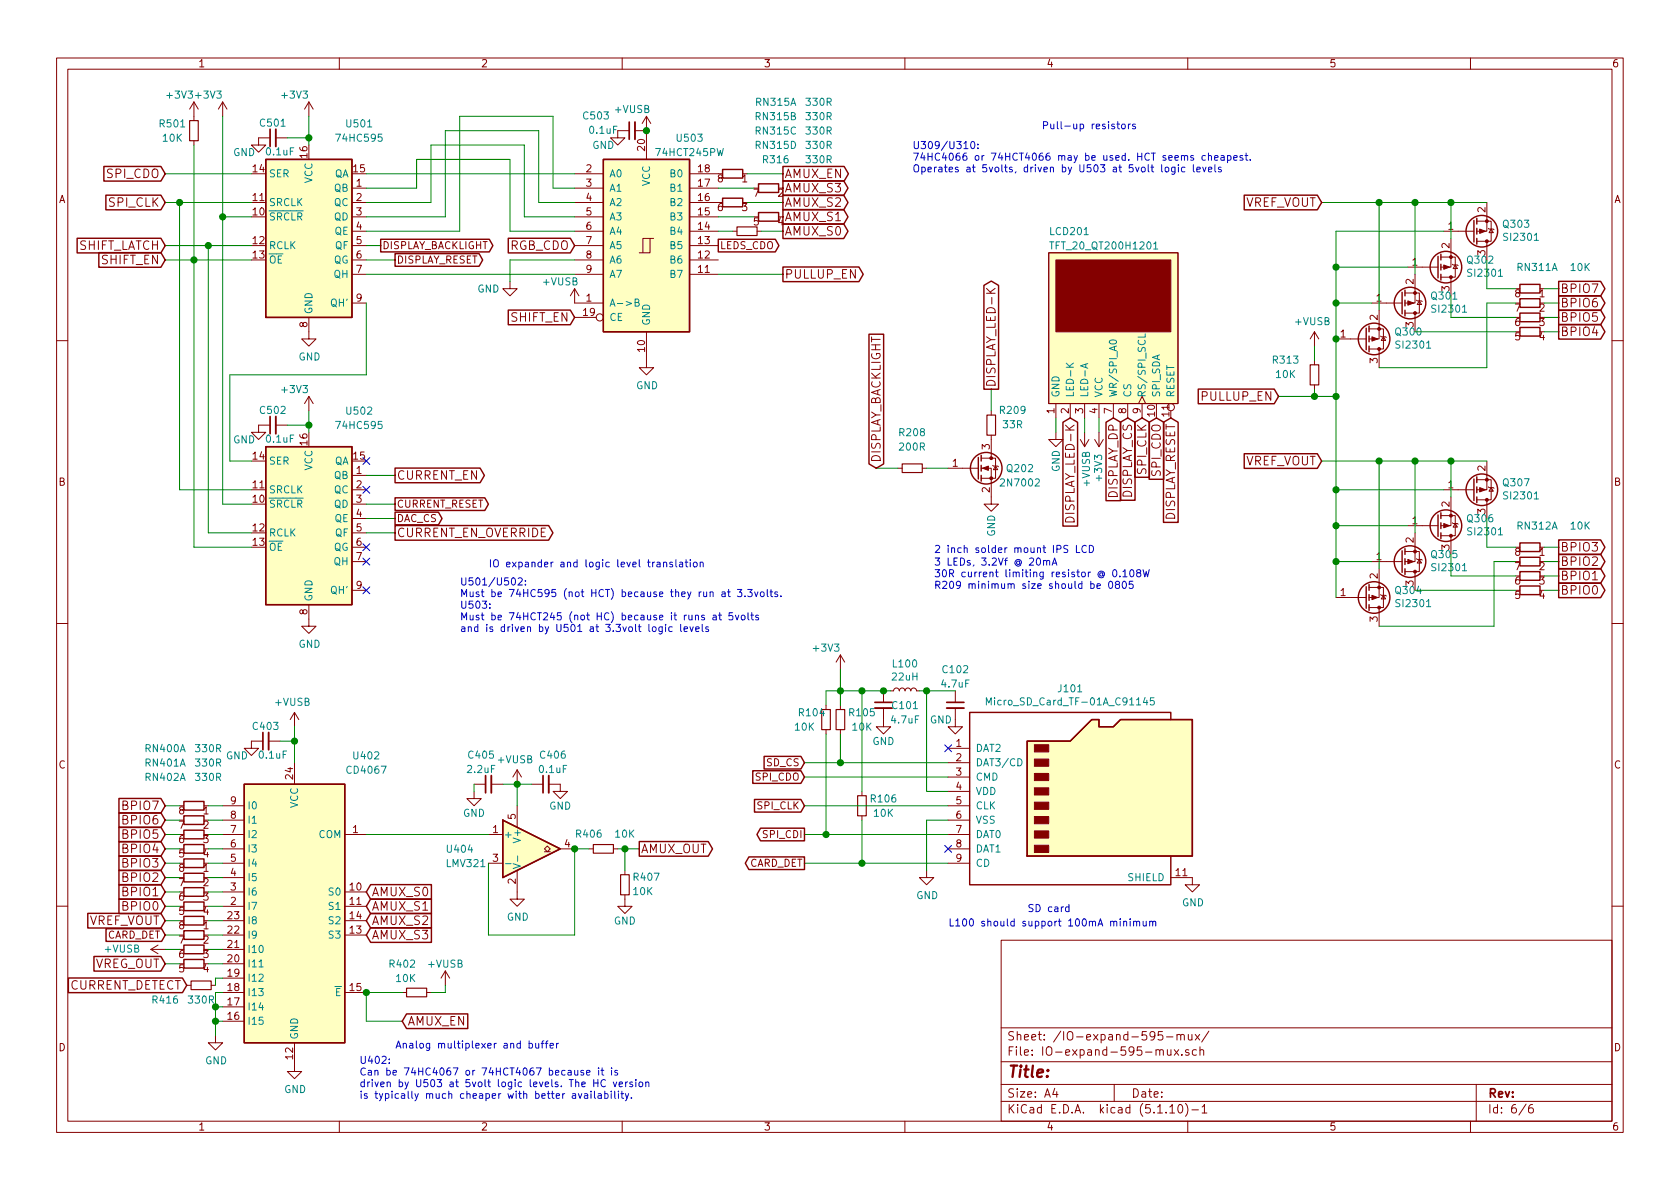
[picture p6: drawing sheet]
<svg xmlns="http://www.w3.org/2000/svg" width="297mm" height="210mm" viewBox="0 0 297 210" stroke-linecap="round" stroke-linejoin="round" font-family="sans-serif">
<defs><g id="words">
<text font-size="2.8" fill="#840000" x="178" y="190.5">Title:</text>
<g font-size="2.1" fill="#840000">
<text x="19" y="31.5">SPI_CDO</text>
<text x="138.7" y="34">AMUX_S3</text>
<text x="138.7" y="31.5">AMUX_EN</text>
<text x="19.3" y="36.6">SPI_CLK</text>
<text x="138.7" y="41.7">AMUX_S0</text>
<text x="138.7" y="39.1">AMUX_S1</text>
<text x="138.7" y="36.6">AMUX_S2</text>
<text x="220" y="36.6">VREF_VOUT</text>
<text x="13.8" y="44.2">SHIFT_LATCH</text>
<text x="18" y="46.7">SHIFT_EN</text>
<text x="90.1" y="44.2">RGB_CDO</text>
<text x="138.7" y="49.3">PULLUP_EN</text>
<text x="275.8" y="51.8">BPIO7</text>
<text x="90.4" y="56.9">SHIFT_EN</text>
<text x="275.8" y="54.4">BPIO6</text>
<text x="275.8" y="56.9">BPIO5</text>
<text x="275.8" y="59.4">BPIO4</text>
<text x="176" y="68.6" transform="rotate(-90 176 68.6)">DISPLAY_LED-K</text>
<text x="212.5" y="70.9">PULLUP_EN</text>
<text x="155.7" y="81.9" transform="rotate(-90 155.7 81.9)">DISPLAY_BACKLIGHT</text>
<text x="202.7" y="83.8" transform="rotate(-90 202.7 83.8)">SPI_CLK</text>
<text x="220" y="82.3">VREF_VOUT</text>
<text x="70.1" y="84.8">CURRENT_EN</text>
<text x="197.6" y="88.2" transform="rotate(-90 197.6 88.2)">DISPLAY_DP</text>
<text x="200.2" y="88.2" transform="rotate(-90 200.2 88.2)">DISPLAY_CS</text>
<text x="205.2" y="84.1" transform="rotate(-90 205.2 84.1)">SPI_CDO</text>
<text x="70.1" y="95">CURRENT_EN_OVERRIDE</text>
<text x="190" y="91.7" transform="rotate(-90 190 91.7)">DISPLAY_LED-K</text>
<text x="207.8" y="92.3" transform="rotate(-90 207.8 92.3)">DISPLAY_RESET</text>
<text x="275.8" y="100.1">BPIO2</text>
<text x="275.8" y="97.5">BPIO3</text>
<text x="275.8" y="105.2">BPIO0</text>
<text x="275.8" y="102.6">BPIO1</text>
<text x="21.9" y="143.3">BPIO7</text>
<text x="21.9" y="145.8">BPIO6</text>
<text x="21.9" y="148.3">BPIO5</text>
<text x="21.9" y="150.9">BPIO4</text>
<text x="21.9" y="153.4">BPIO3</text>
<text x="21.9" y="156">BPIO2</text>
<text x="113.3" y="150.9">AMUX_OUT</text>
<text x="21.9" y="161">BPIO0</text>
<text x="21.9" y="158.5">BPIO1</text>
<text x="65.7" y="161">AMUX_S1</text>
<text x="65.7" y="158.5">AMUX_S0</text>
<text x="15.6" y="163.6">VREF_VOUT</text>
<text x="65.7" y="166.1">AMUX_S3</text>
<text x="65.7" y="163.6">AMUX_S2</text>
<text x="16.6" y="171.2">VREG_OUT</text>
<text x="12.1" y="175">CURRENT_DETECT</text>
<text x="72" y="181.4">AMUX_EN</text>
<text x="178" y="184">Sheet: /IO-expand-595-mux/</text>
<text x="178" y="186.7">File: IO-expand-595-mux.sch</text>
<text x="178" y="196.9">KiCad E.D.A. kicad (5.1.10)-1</text>
<text x="178" y="194.1">Size: A4</text>
<text x="200" y="194.1">Date:</text>
<text x="263" y="194.1">Rev:</text>
<text x="263" y="196.9">Id: 6/6</text>
</g>
<g font-size="1.8" fill="#840000">
<text x="35" y="11.9">1</text>
<text x="85" y="11.9">2</text>
<text x="135" y="11.9">3</text>
<text x="185" y="11.9">4</text>
<text x="235" y="11.9">5</text>
<text x="285" y="11.9">6</text>
<text x="54.4" y="27.9" transform="rotate(-90 54.4 27.9)">16</text>
<text x="114" y="26.6" transform="rotate(-90 114 26.6)">20</text>
<text x="10.4" y="35.9">A</text>
<text x="44.8" y="35.6">11</text>
<text x="44.8" y="30.5">14</text>
<text x="62.5" y="30.5">15</text>
<text x="63" y="33">1</text>
<text x="63" y="35.6">2</text>
<text x="103.7" y="30.5">2</text>
<text x="103.7" y="33">3</text>
<text x="103.7" y="35.6">4</text>
<text x="123.5" y="35.6">16</text>
<text x="123.5" y="33">17</text>
<text x="123.5" y="30.5">18</text>
<text x="126.9" y="32.3">8</text>
<text x="131.2" y="32.3">1</text>
<text x="133.2" y="34.8">7</text>
<text x="137.6" y="34.8">2</text>
<text x="285.4" y="35.9">A</text>
<text x="44.8" y="38.1">10</text>
<text x="63" y="38.1">3</text>
<text x="63" y="40.6">4</text>
<text x="103.7" y="38.1">5</text>
<text x="103.7" y="40.6">6</text>
<text x="123.5" y="40.6">14</text>
<text x="123.5" y="38.1">15</text>
<text x="126.9" y="37.3">6</text>
<text x="131.2" y="37.3">3</text>
<text x="133.2" y="39.9">5</text>
<text x="137.6" y="39.9">4</text>
<text x="256.1" y="40.6">1</text>
<text x="262.6" y="37.6" transform="rotate(-90 262.6 37.6)">2</text>
<text x="44.8" y="43.2">12</text>
<text x="44.8" y="45.7">13</text>
<text x="63" y="43.2">5</text>
<text x="63" y="45.7">6</text>
<text x="67.6" y="44.1">DISPLAY_BACKLIGHT</text>
<text x="70.1" y="46.6">DISPLAY_RESET</text>
<text x="103.7" y="43.2">7</text>
<text x="103.7" y="45.7">8</text>
<text x="123.5" y="45.7">12</text>
<text x="123.5" y="43.2">13</text>
<text x="127.3" y="44.1">LEDS_CDO</text>
<text x="249.7" y="47">1</text>
<text x="256.3" y="43.9" transform="rotate(-90 256.3 43.9)">2</text>
<text x="262.6" y="45.2" transform="rotate(-90 262.6 45.2)">3</text>
<text x="63" y="48.3">7</text>
<text x="63" y="53.3">9</text>
<text x="103.7" y="53.3">1</text>
<text x="103.7" y="48.3">9</text>
<text x="123.5" y="48.3">11</text>
<text x="243.4" y="53.3">1</text>
<text x="249.9" y="50.3" transform="rotate(-90 249.9 50.3)">2</text>
<text x="256.3" y="51.5" transform="rotate(-90 256.3 51.5)">3</text>
<text x="267.9" y="52.6">8</text>
<text x="272.2" y="52.6">1</text>
<text x="54.4" y="57.9" transform="rotate(-90 54.4 57.9)">8</text>
<text x="103.2" y="55.9">19</text>
<text x="237" y="59.7">1</text>
<text x="243.6" y="56.6" transform="rotate(-90 243.6 56.6)">2</text>
<text x="249.9" y="57.9" transform="rotate(-90 249.9 57.9)">3</text>
<text x="267.9" y="57.7">6</text>
<text x="267.9" y="55.1">7</text>
<text x="272.2" y="57.7">3</text>
<text x="272.2" y="55.1">2</text>
<text x="114" y="62.2" transform="rotate(-90 114 62.2)">10</text>
<text x="243.6" y="64.2" transform="rotate(-90 243.6 64.2)">3</text>
<text x="267.9" y="60.2">5</text>
<text x="272.2" y="60.2">4</text>
<text x="186.4" y="73.1" transform="rotate(-90 186.4 73.1)">1</text>
<text x="189" y="73.1" transform="rotate(-90 189 73.1)">2</text>
<text x="191.5" y="73.1" transform="rotate(-90 191.5 73.1)">3</text>
<text x="194.1" y="73.1" transform="rotate(-90 194.1 73.1)">4</text>
<text x="196.6" y="73.1" transform="rotate(-90 196.6 73.1)">7</text>
<text x="199.1" y="73.1" transform="rotate(-90 199.1 73.1)">8</text>
<text x="201.7" y="73.1" transform="rotate(-90 201.7 73.1)">9</text>
<text x="204.2" y="73.6" transform="rotate(-90 204.2 73.6)">10</text>
<text x="206.8" y="73.6" transform="rotate(-90 206.8 73.6)">11</text>
<text x="44.8" y="81.3">14</text>
<text x="54.4" y="78.7" transform="rotate(-90 54.4 78.7)">16</text>
<text x="62.5" y="81.3">15</text>
<text x="63" y="83.8">1</text>
<text x="168.4" y="82.5">1</text>
<text x="175" y="79.5" transform="rotate(-90 175 79.5)">3</text>
<text x="262.6" y="83.3" transform="rotate(-90 262.6 83.3)">2</text>
<text x="10.4" y="85.9">B</text>
<text x="44.8" y="88.9">10</text>
<text x="44.8" y="86.4">11</text>
<text x="63" y="86.4">2</text>
<text x="63" y="88.9">3</text>
<text x="70.1" y="89.8">CURRENT_RESET</text>
<text x="175" y="87.1" transform="rotate(-90 175 87.1)">2</text>
<text x="256.1" y="86.4">1</text>
<text x="256.3" y="89.6" transform="rotate(-90 256.3 89.6)">2</text>
<text x="285.4" y="85.9">B</text>
<text x="44.8" y="94">12</text>
<text x="63" y="91.4">4</text>
<text x="63" y="94">5</text>
<text x="70.1" y="92.3">DAC_CS</text>
<text x="249.7" y="92.7">1</text>
<text x="249.9" y="96" transform="rotate(-90 249.9 96)">2</text>
<text x="262.6" y="90.9" transform="rotate(-90 262.6 90.9)">3</text>
<text x="44.8" y="96.5">13</text>
<text x="63" y="96.5">6</text>
<text x="63" y="99.1">7</text>
<text x="243.4" y="99.1">1</text>
<text x="256.3" y="97.3" transform="rotate(-90 256.3 97.3)">3</text>
<text x="267.9" y="98.3">8</text>
<text x="267.9" y="100.8">7</text>
<text x="272.2" y="98.3">1</text>
<text x="272.2" y="100.8">2</text>
<text x="63" y="104.1">9</text>
<text x="237" y="105.4">1</text>
<text x="243.6" y="102.3" transform="rotate(-90 243.6 102.3)">2</text>
<text x="249.9" y="103.6" transform="rotate(-90 249.9 103.6)">3</text>
<text x="267.9" y="103.4">6</text>
<text x="267.9" y="105.9">5</text>
<text x="272.2" y="103.4">3</text>
<text x="272.2" y="105.9">4</text>
<text x="54.4" y="108.7" transform="rotate(-90 54.4 108.7)">8</text>
<text x="243.6" y="110" transform="rotate(-90 243.6 110)">3</text>
<text x="10.4" y="135.9">C</text>
<text x="51.8" y="137.7" transform="rotate(-90 51.8 137.7)">24</text>
<text x="135.6" y="135.5">SD_CS</text>
<text x="169.1" y="132.1">1</text>
<text x="169.1" y="134.6">2</text>
<text x="169.1" y="137.2">3</text>
<text x="285.4" y="135.9">C</text>
<text x="40.8" y="142.2">9</text>
<text x="133.7" y="138">SPI_CDO</text>
<text x="134" y="143.1">SPI_CLK</text>
<text x="169.1" y="139.7">4</text>
<text x="169.1" y="142.2">5</text>
<text x="31.6" y="144">8</text>
<text x="31.6" y="146.6">7</text>
<text x="31.6" y="149.1">6</text>
<text x="36" y="144">1</text>
<text x="36" y="146.6">2</text>
<text x="36" y="149.1">3</text>
<text x="40.8" y="149.9">6</text>
<text x="40.8" y="147.3">7</text>
<text x="40.8" y="144.8">8</text>
<text x="62.4" y="147.3">1</text>
<text x="87.1" y="147.3">1</text>
<text x="91.2" y="144.9" transform="rotate(-90 91.2 144.9)">5</text>
<text x="99.8" y="149.9">4</text>
<text x="135.1" y="148.2">SPI_CDI</text>
<text x="169.1" y="144.8">6</text>
<text x="169.1" y="147.3">7</text>
<text x="169.1" y="149.9">8</text>
<text x="31.6" y="154.2">8</text>
<text x="31.6" y="151.6">5</text>
<text x="36" y="154.2">1</text>
<text x="36" y="151.6">4</text>
<text x="40.8" y="154.9">4</text>
<text x="40.8" y="152.4">5</text>
<text x="87.1" y="152.4">3</text>
<text x="132.4" y="153.3">CARD_DET</text>
<text x="169.1" y="152.4">9</text>
<text x="207.9" y="154.9">11</text>
<text x="31.6" y="156.7">7</text>
<text x="31.6" y="159.3">6</text>
<text x="31.6" y="161.8">5</text>
<text x="36" y="156.7">2</text>
<text x="36" y="159.3">3</text>
<text x="36" y="161.8">4</text>
<text x="40.8" y="160">2</text>
<text x="40.8" y="157.5">3</text>
<text x="61.9" y="157.5">10</text>
<text x="61.9" y="160">11</text>
<text x="91.2" y="156.3" transform="rotate(-90 91.2 156.3)">2</text>
<text x="18.8" y="166">CARD_DET</text>
<text x="31.6" y="164.3">8</text>
<text x="31.6" y="166.9">7</text>
<text x="36" y="164.3">1</text>
<text x="36" y="166.9">2</text>
<text x="40.3" y="167.6">21</text>
<text x="40.3" y="165.1">22</text>
<text x="40.3" y="162.6">23</text>
<text x="61.9" y="165.1">13</text>
<text x="61.9" y="162.6">14</text>
<text x="31.6" y="169.4">6</text>
<text x="31.6" y="172">5</text>
<text x="36" y="169.4">3</text>
<text x="36" y="172">4</text>
<text x="40.3" y="172.7">19</text>
<text x="40.3" y="170.2">20</text>
<text x="40.3" y="177.8">17</text>
<text x="40.3" y="175.3">18</text>
<text x="61.9" y="175.3">15</text>
<text x="10.4" y="185.9">D</text>
<text x="40.3" y="180.3">16</text>
<text x="285.4" y="185.9">D</text>
<text x="51.8" y="187.3" transform="rotate(-90 51.8 187.3)">12</text>
<text x="35" y="199.9">1</text>
<text x="85" y="199.9">2</text>
<text x="135" y="199.9">3</text>
<text x="185" y="199.9">4</text>
<text x="235" y="199.9">5</text>
<text x="285" y="199.9">6</text>
</g>
<g font-size="1.8" fill="#008484">
<text x="29.7" y="17.4">+3V3 +3V3</text>
<text x="50" y="17.4">+3V3</text>
<text x="28.4" y="22.5">R501</text>
<text x="46.1" y="22.4">C501</text>
<text x="61.4" y="22.5">U501</text>
<text x="103.3" y="21.1">C503</text>
<text x="104.3" y="23.7">0.1uF</text>
<text x="108.8" y="20">+VUSB</text>
<text x="133.8" y="18.7">RN315A</text>
<text x="133.8" y="21.3">RN315B</text>
<text x="133.8" y="23.8">RN315C</text>
<text x="142.7" y="18.7">330R</text>
<text x="142.7" y="21.3">330R</text>
<text x="142.7" y="23.8">330R</text>
<text x="28.9" y="25.1">10K</text>
<text x="41.2" y="27.6">GND</text>
<text x="47.2" y="27.5">0.1uF</text>
<text x="59.8" y="25.1">74HC595</text>
<text x="104.7" y="26.3">GND</text>
<text x="116.2" y="27.6">74HCT245PW</text>
<text x="119.8" y="25.1">U503</text>
<text x="133.8" y="26.3">RN315D</text>
<text x="135.1" y="28.9">R316</text>
<text x="142.7" y="26.3">330R</text>
<text x="142.7" y="28.9">330R</text>
<text x="47.5" y="31.4">SER</text>
<text x="55.2" y="32.4" transform="rotate(-90 55.2 32.4)">VCC</text>
<text x="59.1" y="33.9">QB</text>
<text x="59.1" y="31.4">QA</text>
<text x="107.7" y="31.4">A0</text>
<text x="107.7" y="33.9">A1</text>
<text x="114.9" y="32.9" transform="rotate(-90 114.9 32.9)">VCC</text>
<text x="118.6" y="33.9">B1</text>
<text x="118.6" y="31.4">B0</text>
<text x="47.5" y="39">SRCLR</text>
<text x="47.5" y="36.4">SRCLK</text>
<text x="59.1" y="36.4">QC</text>
<text x="59.1" y="39">QD</text>
<text x="59.2" y="41.5">QE</text>
<text x="107.7" y="36.4">A2</text>
<text x="107.7" y="39">A3</text>
<text x="107.7" y="41.5">A4</text>
<text x="118.6" y="41.5">B4</text>
<text x="118.6" y="39">B3</text>
<text x="118.6" y="36.4">B2</text>
<text x="185.8" y="41.6">LCD201</text>
<text x="265.9" y="40.3">Q303</text>
<text x="47.5" y="44.1">RCLK</text>
<text x="47.5" y="46.6">OE</text>
<text x="59" y="46.6">QG</text>
<text x="59.3" y="44.1">QF</text>
<text x="107.7" y="44.1">A5</text>
<text x="107.7" y="46.6">A6</text>
<text x="118.6" y="46.6">B6</text>
<text x="118.6" y="44.1">B5</text>
<text x="186.3" y="44.1">TFT_20_QT200H1201</text>
<text x="259.6" y="46.6">Q302</text>
<text x="266.1" y="42.6">SI2301</text>
<text x="268.4" y="47.9">RN311A</text>
<text x="277.8" y="47.9">10K</text>
<text x="59.1" y="49.1">QH</text>
<text x="84.4" y="51.7">GND</text>
<text x="96.1" y="50.5">+VUSB</text>
<text x="107.7" y="49.1">A7</text>
<text x="118.6" y="49.1">B7</text>
<text x="253.2" y="53">Q301</text>
<text x="259.8" y="48.9">SI2301</text>
<text x="55.2" y="55.6" transform="rotate(-90 55.2 55.6)">GND</text>
<text x="58.6" y="54.2">QH'</text>
<text x="107.7" y="54.2">A-&gt;B</text>
<text x="107.7" y="56.8">CE</text>
<text x="114.9" y="57.7" transform="rotate(-90 114.9 57.7)">GND</text>
<text x="229.1" y="57.5">+VUSB</text>
<text x="246.9" y="59.3">Q300</text>
<text x="253.4" y="55.3">SI2301</text>
<text x="52.8" y="63.7">GND</text>
<text x="225.2" y="64.3">R313</text>
<text x="247.1" y="61.6">SI2301</text>
<text x="50" y="69.5">+3V3</text>
<text x="112.5" y="68.8">GND</text>
<text x="187.3" y="70.4" transform="rotate(-90 187.3 70.4)">GND</text>
<text x="189.9" y="70.4" transform="rotate(-90 189.9 70.4)">LED-K</text>
<text x="192.4" y="70.4" transform="rotate(-90 192.4 70.4)">LED-A</text>
<text x="194.9" y="70.4" transform="rotate(-90 194.9 70.4)">VCC</text>
<text x="197.5" y="70.4" transform="rotate(-90 197.5 70.4)">WR/SPI_A0</text>
<text x="200" y="70.4" transform="rotate(-90 200 70.4)">CS</text>
<text x="202.6" y="70.4" transform="rotate(-90 202.6 70.4)">RS/SPI_SCL</text>
<text x="205.1" y="70.4" transform="rotate(-90 205.1 70.4)">SPI_SDA</text>
<text x="207.6" y="70.4" transform="rotate(-90 207.6 70.4)">RESET</text>
<text x="225.7" y="66.8">10K</text>
<text x="46.1" y="73.2">C502</text>
<text x="59.8" y="75.9">74HC595</text>
<text x="61.4" y="73.3">U502</text>
<text x="159.2" y="77.1">R208</text>
<text x="176.9" y="73.2">R209</text>
<text x="177.4" y="75.7">33R</text>
<text x="41.2" y="78.4">GND</text>
<text x="47.2" y="78.3">0.1uF</text>
<text x="47.5" y="82.2">SER</text>
<text x="55.2" y="83.2" transform="rotate(-90 55.2 83.2)">VCC</text>
<text x="59.1" y="82.2">QA</text>
<text x="159.2" y="79.7">200R</text>
<text x="178.2" y="83.5">Q202</text>
<text x="187.4" y="83.5" transform="rotate(-90 187.4 83.5)">GND</text>
<text x="47.5" y="89.8">SRCLR</text>
<text x="47.5" y="87.2">SRCLK</text>
<text x="59.1" y="84.7">QB</text>
<text x="59.1" y="87.2">QC</text>
<text x="59.1" y="89.8">QD</text>
<text x="177.2" y="86">2N7002</text>
<text x="192.7" y="85.9" transform="rotate(-90 192.7 85.9)">+VUSB</text>
<text x="194.9" y="84.9" transform="rotate(-90 194.9 84.9)">+3V3</text>
<text x="265.9" y="86">Q307</text>
<text x="266.1" y="88.3">SI2301</text>
<text x="47.5" y="94.9">RCLK</text>
<text x="59.2" y="92.3">QE</text>
<text x="59.3" y="94.9">QF</text>
<text x="175.9" y="94.9" transform="rotate(-90 175.9 94.9)">GND</text>
<text x="259.6" y="92.3">Q306</text>
<text x="259.8" y="94.7">SI2301</text>
<text x="268.4" y="93.6">RN312A</text>
<text x="277.8" y="93.6">10K</text>
<text x="47.5" y="97.4">OE</text>
<text x="59" y="97.4">QG</text>
<text x="59.1" y="99.9">QH</text>
<text x="253.2" y="98.7">Q305</text>
<text x="253.4" y="101">SI2301</text>
<text x="55.2" y="106.4" transform="rotate(-90 55.2 106.4)">GND</text>
<text x="58.6" y="105">QH'</text>
<text x="246.9" y="105">Q304</text>
<text x="247.1" y="107.4">SI2301</text>
<text x="52.8" y="114.5">GND</text>
<text x="144" y="115.2">+3V3</text>
<text x="158" y="118">L100</text>
<text x="166.8" y="119">C102</text>
<text x="48.7" y="124.8">+VUSB</text>
<text x="157.8" y="120.3">22uH</text>
<text x="157.9" y="125.4">C101</text>
<text x="166.6" y="121.6">4.7uF</text>
<text x="175.6" y="124.7">Micro_SD_Card_TF-01A_C91145</text>
<text x="187.3" y="122.4">J101</text>
<text x="44.9" y="129.1">C403</text>
<text x="140.6" y="129.2">10K</text>
<text x="141.4" y="126.7">R104</text>
<text x="150.3" y="126.7">R105</text>
<text x="150.8" y="129.2">10K</text>
<text x="154.3" y="131.7">GND</text>
<text x="157.7" y="127.9">4.7uF</text>
<text x="164.4" y="127.9">GND</text>
<text x="25.8" y="135.6">RN401A</text>
<text x="25.8" y="133">RN400A</text>
<text x="34.7" y="135.6">330R</text>
<text x="34.7" y="133">330R</text>
<text x="40" y="134.3">GND</text>
<text x="45.9" y="134.2">0.1uF</text>
<text x="61.5" y="136.8">CD4067</text>
<text x="62.6" y="134.3">U402</text>
<text x="82.8" y="136.7">2.2uF</text>
<text x="83" y="134.2">C405</text>
<text x="88.1" y="135">+VUSB</text>
<text x="95.5" y="136.7">0.1uF</text>
<text x="95.7" y="134.2">C406</text>
<text x="172.5" y="133">DAT2</text>
<text x="172.5" y="135.5">DAT3/CD</text>
<text x="25.8" y="138.1">RN402A</text>
<text x="34.7" y="138.1">330R</text>
<text x="43.7" y="143.1">I0</text>
<text x="52.7" y="142.9" transform="rotate(-90 52.7 142.9)">VCC</text>
<text x="97.1" y="143.2">GND</text>
<text x="154.1" y="141.9">R106</text>
<text x="172.5" y="138">CMD</text>
<text x="172.5" y="140.6">VDD</text>
<text x="172.5" y="143.1">CLK</text>
<text x="43.7" y="148.2">I2</text>
<text x="43.7" y="145.7">I1</text>
<text x="56.3" y="148.2">COM</text>
<text x="81.9" y="144.4">GND</text>
<text x="89" y="148.2">+</text>
<text x="92.1" y="148.6" transform="rotate(-90 92.1 148.6)">V+</text>
<text x="102" y="148.1">R406</text>
<text x="108.8" y="148.1">10K</text>
<text x="154.6" y="144.4">10K</text>
<text x="172.5" y="145.7">VSS</text>
<text x="172.5" y="148.2">DAT0</text>
<text x="43.7" y="155.8">I5</text>
<text x="43.7" y="153.3">I4</text>
<text x="43.7" y="150.7">I3</text>
<text x="79.1" y="153.3">LMV321</text>
<text x="79.2" y="150.8">U404</text>
<text x="112.2" y="155.7">R407</text>
<text x="172.5" y="150.7">DAT1</text>
<text x="172.5" y="153.3">CD</text>
<text x="199.5" y="155.8">SHIELD</text>
<text x="43.7" y="160.9">I7</text>
<text x="43.7" y="158.4">I6</text>
<text x="58.3" y="158.4">S0</text>
<text x="58.3" y="160.9">S1</text>
<text x="112" y="158.3">10K</text>
<text x="162" y="159">GND</text>
<text x="209" y="160.3">GND</text>
<text x="43.7" y="166">I9</text>
<text x="43.7" y="163.4">I8</text>
<text x="58.3" y="166">S3</text>
<text x="58.3" y="163.4">S2</text>
<text x="89.6" y="162.8">GND</text>
<text x="108.5" y="163.5">GND</text>
<text x="18.6" y="168.4">+VUSB</text>
<text x="43.7" y="173.6">I12</text>
<text x="43.7" y="171.1">I11</text>
<text x="43.7" y="168.5">I10</text>
<text x="69" y="171.1">R402</text>
<text x="70.1" y="173.7">10K</text>
<text x="75.8" y="171.1">+VUSB</text>
<text x="27.1" y="177.5">R416</text>
<text x="33.5" y="177.5">330R</text>
<text x="43.7" y="178.7">I14</text>
<text x="43.7" y="176.1">I13</text>
<text x="59.3" y="176.1">E</text>
<text x="43.7" y="181.2">I15</text>
<text x="52.7" y="183.9" transform="rotate(-90 52.7 183.9)">GND</text>
<text x="36.3" y="188.2">GND</text>
<text x="50.2" y="193.3">GND</text>
</g>
<g font-size="1.8" fill="#0000c2">
<text x="184.1" y="22.9">Pull-up resistors</text>
<text x="161.3" y="26.4">U309/U310:</text>
<text x="161.3" y="28.4">74HC4066 or 74HCT4066 may be used. HCT seems cheapest.</text>
<text x="161.3" y="30.5">Operates at 5volts, driven by U503 at 5volt logic levels</text>
<text x="86.4" y="100.3">IO expander and logic level translation</text>
<text x="165.1" y="100">3 LEDs, 3.2Vf @ 20mA</text>
<text x="165.1" y="97.8">2 inch solder mount IPS LCD</text>
<text x="81.3" y="103.5">U501/U502:</text>
<text x="81.3" y="105.6">Must be 74HC595 (not HCT) because they run at 3.3volts.</text>
<text x="81.3" y="107.6">U503:</text>
<text x="165.1" y="102.1">30R current limiting resistor @ 0.108W</text>
<text x="165.1" y="104.1">R209 minimum size should be 0805</text>
<text x="81.3" y="109.7">Must be 74HCT245 (not HC) because it runs at 5volts</text>
<text x="81.3" y="111.8">and is driven by U501 at 3.3volt logic levels</text>
<text x="181.6" y="161.3">SD card</text>
<text x="167.6" y="163.8">L100 should support 100mA minimum</text>
<text x="69.8" y="185.4">Analog multiplexer and buffer</text>
<text x="63.5" y="188.1">U402:</text>
<text x="63.5" y="190.2">Can be 74HC4067 or 74HCT4067 because it is</text>
<text x="63.5" y="192.2">driven by U503 at 5volt logic levels. The HC version</text>
<text x="63.5" y="194.3">is typically much cheaper with better availability.</text>
</g>
</g></defs>
<g fill="none" stroke="#840000" stroke-width=".18">
<path d="M10 10.3h277v189.9h-277zM12 12.2h273v186.1h-273zM34.3 18v3.3M34.3 18l-.8 1.3M34.3 18l.8 1.3M39.4 18l-.8 1.3M39.4 18v2.6M39.4 18l.7 1.3M54.6 18l-.8 1.3M54.6 18v2.6M54.6 18l.8 1.3M60 10.3v1.9"/>
<path d="M110 10.3v1.9M160 10.3v1.9M210 10.3v1.9M260 10.3v1.9M34.3 24.9v.7M47.8 24.4h-2.1v1.2h1.3l-1.3 1.3-1.3-1.3h1.3M48.8 24.4h2M62.2 38.3h2.6M62.2 35.8h2.6M62.2 33.3h2.6M101.6 38.3h5.1M101.6 35.8h5.1"/>
<path d="M101.6 33.3h5.1M101.6 30.7h5.1M111.3 23.1h-2.1v1.3h1.3l-1.3 1.2-1.3-1.2h1.3M112.3 23.1h2M114.3 20.6v7.6M114.3 20.6l-.8 1.2M114.3 20.6l.8 1.2M121.9 38.3h5.1M121.9 35.8h5.1M121.9 33.3h5.1M121.9 30.7h5.1M261.1 39.1h2.6v3.6h-2.6"/>
<path d="M262.9 35.8v5.1h-1.8M54.6 56.1v3.8h1.3l-1.3 1.3-1.3-1.3h1.3M62.2 53.6h2.6M62.2 48.5h2.6M62.2 46h2.6M62.2 43.4h2.6M62.2 40.9h2.6M90.2 49.8v1.2h1.2l-1.2 1.3-1.3-1.3h1.3M101.6 51v2.6h5.1M101.6 48.5h5.1M101.6 46h5.1M101.6 43.4h5.1"/>
<path d="M101.6 40.9h5.1M101.6 56.1h3.8M101.6 51l-.8 1.3M101.6 51l.8 1.3M114.3 58.7v6.3h1.3l-1.3 1.3-1.3-1.3h1.3M114.9 42.2h-1.2v2.5M115.6 42.2h-.7v2.5h-1.9M121.9 48.5h5.1M121.9 46h5.1M121.9 43.4h5.1M121.9 40.9h5.1M129.5 40.9h.8"/>
<path d="M133.9 40.9h.7M174.4 51l.9 .9M175.9 51l-.8 .7M185.4 44.7h22.9v26.7h-22.9zM232.4 58.7v2.5M232.4 58.7l-.8 1.2M232.4 58.7l.8 1.2M236.2 59.9h5.4M242.1 58.2h2.5v3.5h-2.5M242.6 53.6h5.3M243.8 54.9v5h-1.7M244.1 59.4l.1 .2h.8l.1 .1"/>
<path d="M244.6 59.6l.4 .6h-.8zM248.4 51.8h2.6v3.6h-2.6M248.9 47.2h5.4M250.2 48.5v5.1h-1.8M250.2 55.4v3.3M250.4 53.1l.2 .1h.7l.2 .1M251 53.2l.3 .6h-.7zM254.8 45.5h2.5v3.5h-2.5M255.3 40.9h5.3M256.5 42.2v5h-1.7M256.5 49v3.3M256.8 46.7l.1 .2h.8l.1 .1"/>
<path d="M257.3 46.9l.4 .6h-.8zM262.9 42.7v3.3M263.1 40.4l.2 .1h.7l.2 .1M263.7 40.5l.3 .6h-.7zM10 60.2h2M47.8 75.2h-2.1v1.2h1.3l-1.3 1.3-1.3-1.3h1.3M48.8 75.2h2M54.6 70.1v2.5M54.6 70.1l-.8 1.3M54.6 70.1l.8 1.3M175.3 72.6v.8M175.3 77v4"/>
<path d="M186.7 76.4v1.3h1.3l-1.3 1.3-1.3-1.3h1.3M186.7 71.4v2.5M189.2 71.4v2.5M191 77.7l.8 1.3M191.8 71.4v2.5M191.8 76.4v2.6M192.5 77.7l-.7 1.3M193.5 77.7l.8 1.3M194.3 71.4v2.5M194.3 76.4v2.6M195.1 77.7l-.8 1.3M196.8 71.4v2.5"/>
<path d="M199.4 71.4v2.5M201.3 71.4l.6-1.3 .7 1.3M201.9 71.4v2.5M232.4 63.7v.8M232.4 68.1v.7M243.8 61.7v3.3M285 60.2h2M62.2 84.1h2.6M62.2 86.6h2.6M62.2 89.1h2.6M62.2 91.7h2.6M62.2 94.2h2.6"/>
<path d="M62.2 96.8h2.6M62.2 99.3h2.6M158.7 82.8h.8M163.1 82.8h.7M167.6 82.8h5.4M173.5 82.8h1.8v6.3h1.2l-1.2 1.3-1.3-1.3h1.3M173.5 81h2.5v3.6h-2.5M175.5 82.3l.1 .1h.8l.1 .1M176 82.4l.4 .7h-.8zM188.5 91.7a.87 .87 0 0 1 1.4 .2v.4h-1.5zM242.6 99.3h5.3M248.4 97.5h2.6v3.6h-2.6"/>
<path d="M248.9 93h5.4M250.2 94.2v5.1h-1.8M250.4 98.8l.2 .1h.7l.2 .2M251 98.9l.3 .7h-.7zM254.8 91.2h2.5v3.5h-2.5M255.3 86.6h5.3M256.5 87.9v5.1h-1.7M256.5 94.7v3.3M256.8 92.5l.1 .1h.8l.1 .1M257.3 92.6l.4 .6h-.8zM261.1 84.8h2.6v3.6h-2.6M262.9 81.5v5.1h-1.8"/>
<path d="M262.9 88.4v3.3M263.1 86.1l.2 .1h.7l.2 .2M263.7 86.2l.3 .7h-.7zM10 110.3h2M54.6 106.9v3.8h1.3l-1.3 1.3-1.3-1.3h1.3M62.2 104.4h2.6M148.6 115.8l-.8 1.3M148.6 115.8v2.6M148.6 115.8l.8 1.3M236.2 105.7h5.4M242.1 103.9h2.5v3.5h-2.5M243.8 100.6v5.1h-1.7"/>
<path d="M243.8 107.4v3.3M244.1 105.2l.1 .1h.8l.1 .1M244.6 105.3l.4 .6h-.8zM250.2 101.1v3.3M281.6 102.5h.8M285 110.3h2M46.5 131.1h-2.1v1.2h1.3l-1.3 1.3-1.2-1.3h1.2M47.5 131.1h2M52.1 126v2.5M52.1 134.9v3.8M52.1 126l-.8 1.2M52.1 126l.7 1.2"/>
<path d="M83.8 139.9v1.3h1.3l-1.3 1.3-1.3-1.3h1.3M83.8 138.7h2.1M86.9 138.7h2M91.4 136.1v2.6M91.4 136.1l-.7 1.3M91.4 136.1l.8 1.3M94 138.7h2M97 138.7h2.1v1.2h1.2l-1.2 1.3-1.3-1.3h1.3M146 124.7v.8M146 129v.8M148.6 124.7v.8M148.6 129v.8"/>
<path d="M152.4 139.9v.8M156.2 125.2v3.3h1.3l-1.3 1.3-1.3-1.3h1.3M156.2 122.2v2M157.5 122.2h.5l.1-.4 .3-.1 .4 .1 .2 .4 .1-.4 .3-.1 .4 .1 .2 .4 .1-.4 .3-.1 .5 .1 .1 .4 .2-.4 .2-.1 .5 .1 .2 .4h.5M167.6 132.3h3.8M167.6 134.9h3.8M167.6 137.4h3.8M167.6 139.9h3.8M168.9 125.2v3.3h1.3l-1.3 1.3-1.3-1.3h1.3M168.9 122.2v2M39.4 147.6h3.8M39.4 157.7h3.8"/>
<path d="M39.4 155.2h3.8M39.4 152.6h3.8M39.4 150.1h3.8M39.4 145h3.8M39.4 142.5h3.8M61 147.6h3.8M61 157.7h3.8M86.4 147.6h2.5M86.4 152.6h2.5M91.4 153.9v5.1h1.3l-1.3 1.3-1.2-1.3h1.2M91.4 142.5v3.8M96.3 150.6h.5l-.5-.5 .5-.5 .5 .5-.5 .5h.5"/>
<path d="M99.1 150.1h2.5M104.1 150.1h.8M108.5 150.1h.7M110.5 158.2v2.1h1.3l-1.3 1.2-1.3-1.2h1.3M110.5 153.9v.8M152.4 144.3v.7M163.8 153.9v1.3h1.3l-1.3 1.3-1.2-1.3h1.2M167.6 147.6h3.8M167.6 152.6h3.8M167.6 150.1h3.8M167.6 145h3.8M167.6 142.5h3.8"/>
<path d="M207 155.2h3.8v1.3h1.3l-1.3 1.2-1.3-1.2h1.3M10 160.2h2M26.7 167.9h2.5M26.7 167.9l1.2 .8M27.9 167.1l-1.2 .8M33 174.2h.8M37.3 174.2h.8M39.4 160.3h3.8M39.4 165.3h3.8M39.4 162.8h3.8M39.4 175.5h3.8M39.4 178h3.8"/>
<path d="M39.4 173h3.8M39.4 170.4h3.8M39.4 167.9h3.8M61 160.3h3.8M61 165.3h3.8M61 162.8h3.8M61 175.5h3.8M71.1 175.5h.8M75.4 175.5h.8M78.7 171.7v2.5M78.7 171.7l-.7 1.3M78.7 171.7l.8 1.3"/>
<path d="M177 166.3h108v32h-108zM285 160.2h2M38.1 183.1v1.3h1.3l-1.3 1.3-1.3-1.3h1.3M39.4 180.6h3.8M52.1 184.4v5.1h1.2l-1.2 1.2-1.3-1.2h1.3M60 198.3v1.9M110 198.3v1.9M160 198.3v1.9M177 194.8h108M177 191.8h108M177 187.8h108M177 181.8h108"/>
<path d="M186.5 192.5l-.4 1h1M186.8 193v1M197 191.8v3M205.1 185.8v-.1a.37 .37 0 0 1 .6 .1v.8M205.5 182.4h-.7l-.1 .7 .3-.1 .5 .1 .1 .2-.1 .5-.2 .1-.6-.1M206.2 183.4h1.2M206.4 185.6l.1 .9 .3 .1 .2-.1M206.8 195.8l.5-.5v1.5M206.8 196.8h.9M207 185.6v1M207.6 185.6l.8 1M208.1 183.1l.1-.1a.37 .37 0 0 1 .6 .1v.8"/>
<path d="M208.1 182.9v1M208.4 185.6l-.8 1M208.5 195.4l.1-.1a.8 .8 0 0 1 .5 .8 .8 .8 0 0 1-.5 .7 1 1 0 0 1-.1-1.4zM208.8 183.1v-.1a.37 .37 0 0 1 .6 .1v.8M209 186.5v.1M209.6 195.1a1.71 1.71 0 0 1 0 2.3M210 198.3v1.9M210.1 182.9l.1 .9 .3 .1 .2-.1M210.2 185.7a.37 .37 0 0 0-.6 .1l.1 .2 .5 .2 .1 .1-.3 .3-.4-.1M210.7 196.3h1.2M210.7 182.9v1M211.3 182.9l.8 1"/>
<path d="M211.5 185.7l-.4-.1-.3 .3 .1 .6 .2 .1 .4-.1M212.1 182.9l-.8 1M212.2 185.7a.37 .37 0 0 1 .6 .1v.8M212.2 185.1v1.5M212.5 195.8l.5-.5v1.5M212.5 196.8h.9M213.7 182.3l-1.2 2M260 198.3v1.9M261 191.8v6.5M269.8 195.2l-1.2 2M271 195.3a.62 .62 0 0 0-.7 .7v.7l.3 .1 .4-.1 .1-.5-.1-.2-.4-.1-.3 .3"/>
<circle cx="106" cy="56.1" r=".63"/>
<circle cx="207" cy="72" r=".63"/>
</g>
<g fill="#ffffc2" stroke="#ffffc2" stroke-width=".18">
<path d="M106.7 28.2h15.2v30.5h-15.2z"/>
<path d="M47 28.2h15.2v27.9h-15.2z"/>
<path d="M43.2 138.7h17.8v45.7h-17.8z"/>
<path d="M47 79h15.2v27.9h-15.2z"/>
<path d="M88.9 145l10.2 5.1-10.2 5.1z"/>
<path d="M185.4 44.7h22.9v26.7h-22.9z"/>
<path d="M181.6 131.1h7.6l3.8-3.9h1.3v1.3h2.5l1.3-1.3h12.7v24.2h-29.2z"/>
</g>
<g fill="none" stroke="#840000" stroke-width=".25">
<path d="M18.4 29.4h10l.8 1.3-.8 1.3h-10zM18.7 34.5h9.7l.8 1.3-.8 1.3h-9.7zM47 28.2h15.2v27.9h-15.2zM106.7 28.2h15.2v30.5h-15.2zM127.8 30h3.5v1.5h-3.5zM127.8 35h3.5v1.6h-3.5zM134.1 32.5h3.6v1.5h-3.6zM134.1 37.6h3.6v1.5h-3.6zM138.4 39.6h10.8l.7 1.3-.7 1.3h-10.8zM138.4 37.1h10.8l.7 1.2-.7 1.3h-10.8zM138.4 34.5h10.8l.7 1.3-.7 1.3h-10.8zM138.4 32h10.8l.7 1.3-.7 1.3h-10.8z"/>
<path d="M138.4 29.4h10.9l.7 1.3-.7 1.3h-10.9zM220 34.5h12.9l.8 1.3-.8 1.3h-12.9zM260.6 39v3.8M261.1 38.6v1M13.6 42.1h14.8l.8 1.3-.8 1.3h-14.8zM17.5 44.7h10.9l.8 1.3-.8 1.3h-10.9zM67.3 42.3h19.2l.6 1.1-.6 1.1h-19.2zM69.8 44.9h14.9l.6 1.1-.6 1.1h-14.9zM89.9 42.1h10.9l.8 1.3-.8 1.3h-10.9zM89.9 54.8h10.9l.8 1.3-.8 1.3h-10.9zM127 42.3h10.1l.6 1.1-.6 1.1h-10.1zM138.4 47.2h13.5l.7 1.3-.7 1.3h-13.5z"/>
<path d="M153.6 59.1h2.6v22.9l-1.3 .8-1.3-.8zM174 50.5l1.3-.8 1.3 .8v18.3h-2.6zM241.6 58v3.8M242.1 57.7v1M242.1 59.4v1M247.9 51.7v3.8M248.4 51.3v1M248.4 53.1v1M248.4 54.9v1M254.3 45.3v3.8M254.8 45v1M254.8 46.7v1"/>
<path d="M254.8 48.5v1M261.1 40.4v1M261.1 42.2v1M268.7 57.9h3.6v1.5h-3.6zM268.7 55.4h3.6v1.5h-3.6zM268.7 50.3h3.6v1.5h-3.6zM268.7 52.8h3.6v1.6h-3.6zM275.6 49.8h7.4l.8 1.2-.8 1.3h-7.4zM275.6 52.3h7.4l.8 1.3-.8 1.3h-7.4zM275.6 54.8h7.4l.8 1.3-.8 1.3h-7.4zM275.6 57.4h7.4l.8 1.3-.8 1.3h-7.4zM47 79h15.2v27.9h-15.2z"/>
<path d="M187.9 74.7l1.3-.8 1.3 .8v18.3h-2.6zM195.6 74.7l1.2-.8 1.3 .8v13.8h-2.5zM198.1 74.7l1.3-.8 1.3 .8v13.8h-2.6zM200.6 74.7l1.3-.8 1.3 .8v9.7h-2.6zM203.2 74.7l1.3-.8 1.3 .8v10.1h-2.6zM205.7 74.7l1.3-.8 1.3 .8v17.7h-2.6zM211.9 68.8h13.4l.8 1.3-.8 1.3h-13.4zM242.1 61.2v1M69.8 90.6h7.7l.7 1.1-.7 1.1h-7.7zM69.8 88h15.9l.7 1.1-.7 1.2h-15.9zM69.8 82.8h15.1l.7 1.3-.7 1.3h-15.1zM69.8 92.9h27.2l.8 1.3-.8 1.3h-27.2z"/>
<path d="M173 80.9v3.8M173.5 80.5v1M173.5 82.3v1M173.5 84.1v1M220 80.2h12.9l.8 1.3-.8 1.3h-12.9zM247.9 97.4v3.8M248.4 97v1M248.4 98.8v1M254.3 91.1v3.8M254.8 90.7v1M254.8 92.5v1M254.8 94.2v1"/>
<path d="M260.6 84.7v3.8M261.1 84.3v1M261.1 86.1v1M261.1 87.9v1M268.7 96h3.6v1.5h-3.6zM268.7 98.5h3.6v1.6h-3.6zM275.6 98h7.4l.8 1.3-.8 1.3h-7.4zM275.6 95.5h7.4l.8 1.3-.8 1.3h-7.4zM241.6 103.8v3.8M242.1 103.4v1M242.1 105.2v1M242.1 106.9v1"/>
<path d="M248.4 100.6v1M268.7 101.1h3.6v1.5h-3.6zM268.7 103.6h3.6v1.6h-3.6zM275.6 103.1h7.4l.8 1.3-.8 1.3h-7.4zM275.6 100.6h7.4l.8 1.2-.8 1.3h-7.4zM43.2 138.7h17.8v45.7h-17.8zM133.1 136.3h8.5l.6 1.1-.6 1.1h-8.5zM135.1 133.8h6.5l.6 1.1-.6 1.1h-6.5zM181.6 131.1h7.6l3.8-3.9h1.3v1.3h2.5l1.3-1.3h12.7v24.2h-29.2zM207 127.2v-1.2h-35.6v30.5h35.6v-5.1M21 159h7.4l.8 1.3-.8 1.3h-7.4zM21 141.2h7.4l.8 1.3-.8 1.3h-7.4z"/>
<path d="M21 143.7h7.4l.8 1.3-.8 1.3h-7.4zM21 146.3h7.4l.8 1.3-.8 1.3h-7.4zM21 148.8h7.4l.8 1.3-.8 1.3h-7.4zM21 151.4h7.4l.8 1.2-.8 1.3h-7.4zM21 153.9h7.4l.8 1.3-.8 1.3h-7.4zM21 156.4h7.4l.8 1.3-.8 1.3h-7.4zM32.5 151.9h3.6v1.5h-3.6zM32.5 141.7h3.6v1.6h-3.6zM32.5 144.3h3.6v1.5h-3.6zM32.5 146.8h3.6v1.5h-3.6zM32.5 149.3h3.6v1.6h-3.6zM32.5 154.4h3.6v1.6h-3.6z"/>
<path d="M32.5 157h3.6v1.5h-3.6zM32.5 159.5h3.6v1.5h-3.6zM65.5 159h10.8v2.6h-10.8l-.7-1.3zM65.5 156.4h10.8v2.6h-10.8l-.7-1.3zM88.9 145l10.2 5.1-10.2 5.1zM113 148.8h12.2l.8 1.3-.8 1.3h-12.2zM132.4 151.5h9.8v2.3h-9.8l-.6-1.2zM133.4 141.4h8.2l.6 1.1-.6 1.1h-8.2zM134.5 146.5h7.7v2.2h-7.7l-.7-1.1zM12.1 172.9h20.2l.7 1.3-.7 1.3h-20.2zM15.5 161.5h12.9l.8 1.3-.8 1.3h-12.9zM16.6 169.1h11.8l.8 1.3-.8 1.3h-11.8z"/>
<path d="M18.7 164.2h9.9l.6 1.1-.6 1.2h-9.9zM32.5 162h3.6v1.6h-3.6zM32.5 164.6h3.6v1.5h-3.6zM32.5 167.1h3.6v1.6h-3.6zM32.5 169.7h3.6v1.5h-3.6zM65.5 164.1h10.8v2.5h-10.8l-.7-1.3zM65.5 161.5h10.8v2.6h-10.8l-.7-1.3zM71.9 179.3h10.8v2.6h-10.8l-.8-1.3z"/>
<circle cx="243" cy="59.9" r="2.79"/>
<circle cx="249.3" cy="53.6" r="2.79"/>
<circle cx="255.7" cy="47.2" r="2.79"/>
<circle cx="262" cy="40.9" r="2.79"/>
<circle cx="174.4" cy="82.8" r="2.79"/>
<circle cx="249.3" cy="99.3" r="2.79"/>
<circle cx="255.7" cy="93" r="2.79"/>
<circle cx="262" cy="86.6" r="2.79"/>
<circle cx="243" cy="105.7" r="2.79"/>
</g>
<g fill="none" stroke="#008484" stroke-width=".18">
<path d="M112.3 53.5l.6-.1v-.4l-.6-.1v1.2h.5l.2-.2v-.2l-.3-.2M185.6 42.8h.7M202.5 59v.6h-1.3M204 44h.7M188.5 64.2l.8 .7M189.8 64.2l-.7 .6M192 64.4v.6M192.3 64.3l-1.2 .4 1.2 .4M196.3 60.2a.68 .68 0 0 1 1.1 .3 .72 .72 0 0 1-1.3-.1zM174.4 124.7v-1.3l.4 .9 .5-.9v1.3M180 134.2a.64 .64 0 0 1 .7 .6 .64 .64 0 0 1-.7 .6zM202.5 123.3l-.3 .9h.7"/>
<path d="M202.8 123.8v.9M204 123.4h-.6v.6l.2-.1 .4 .1v.5l-.1 .2-.5-.2M89.4 152.7h1M90.7 152.7l1.3 .5-1.3 .4M91.5 151.4v.9M45.8 171h.7"/>
</g>
<path d="M48.8 22.9v3M112.3 21.6v3M48.8 73.7v3M47.5 129.5v3.1M86.9 137.2v3M97 137.2v3M154.7 125.2h3M167.4 125.2h3" fill="none" stroke="#840000" stroke-width=".33"/>
<path d="M47.8 22.9v3M111.3 21.6v3M47.8 73.7v3M46.5 129.5v3.1M85.9 137.2v3M96 137.2v3M154.7 124.2h3M167.4 124.2h3" fill="none" stroke="#840000" stroke-width=".3"/>
<path d="M33.5 21.3h1.6v3.6h-1.6zM130.3 40.1h3.6v1.6h-3.6zM174.5 73.4h1.5v3.6h-1.5zM231.6 64.5h1.6v3.6h-1.6zM159.5 82h3.6v1.6h-3.6zM145.3 125.5h1.5v3.5h-1.5zM147.8 125.5h1.6v3.5h-1.6zM104.9 149.3h3.6v1.6h-3.6zM109.7 154.7h1.6v3.5h-1.6zM151.6 140.7h1.6v3.6h-1.6zM33.8 173.5h3.5v1.5h-3.5zM71.9 174.7h3.5v1.6h-3.5z" fill="none" stroke="#840000" stroke-width=".2"/>
<g fill="#840000" stroke="#840000" stroke-width=".18">
<path d="M255.3 46.9l1 .3-1 .4z"/>
<path d="M186.7 46h20.3v12.7h-20.3z"/>
<path d="M242.6 59.6l1 .3-1 .4z"/>
<path d="M248.9 53.2l1 .4-1 .4z"/>
<path d="M261.6 40.5l1 .4-1 .4z"/>
<path d="M242.6 105.3l1 .4-1 .3z"/>
<path d="M248.9 98.9l1 .4-1 .4z"/>
<path d="M255.3 92.6l1 .4-1 .3z"/>
<path d="M261.6 86.2l1 .4-1 .4z"/>
<path d="M182.9 149.5h2.5v1.2h-2.5z"/>
<path d="M182.9 146.9h2.5v1.3h-2.5z"/>
<path d="M182.9 144.4h2.5v1.3h-2.5z"/>
<path d="M182.9 141.9h2.5v1.2h-2.5z"/>
<path d="M182.9 139.3h2.5v1.3h-2.5z"/>
<path d="M182.9 136.8h2.5v1.2h-2.5z"/>
<path d="M182.9 134.2h2.5v1.3h-2.5z"/>
<path d="M182.9 131.7h2.5v1.3h-2.5z"/>
<path d="M173.7 82.8l1.1-.4v.8z"/>
<circle cx="256.5" cy="45.5" r=".25"/>
<circle cx="256.5" cy="49" r=".25"/>
<circle cx="243.8" cy="58.2" r=".25"/>
<circle cx="243.8" cy="61.7" r=".25"/>
<circle cx="250.2" cy="51.8" r=".25"/>
<circle cx="250.2" cy="55.4" r=".25"/>
<circle cx="262.9" cy="39.1" r=".25"/>
<circle cx="262.9" cy="42.7" r=".25"/>
<circle cx="243.8" cy="103.9" r=".25"/>
<circle cx="243.8" cy="107.4" r=".25"/>
<circle cx="250.2" cy="97.5" r=".25"/>
<circle cx="250.2" cy="101.1" r=".25"/>
<circle cx="256.5" cy="91.2" r=".25"/>
<circle cx="256.5" cy="94.7" r=".25"/>
<circle cx="262.9" cy="84.8" r=".25"/>
<circle cx="262.9" cy="88.4" r=".25"/>
<circle cx="175.3" cy="84.6" r=".25"/>
<circle cx="175.3" cy="81" r=".25"/>
</g>
<g fill="none" stroke="#008400" stroke-width=".18">
<path d="M29.2 35.8h15.2M29.2 30.7h15.2M31.7 35.8v50.8h12.7M34.3 25.6v71.2h10.1M39.4 38.3h5M39.4 20.6v68.5h5M50.8 24.4h3.8M54.6 20.6v5M64.8 33.3h8.9v-5.1h16.5v12.7h11.4M64.8 35.8h11.4v-10.2h16.5v12.7h8.9M64.8 30.7h36.8M101.6 33.3h-3.8v-12.7h-16.5v20.3h-16.5"/>
<path d="M101.6 35.8h-6.4v-12.7h-16.5v15.2h-13.9M127 33.3h6.3M127 38.3h6.3M132.1 35.8h6.3M132.1 30.7h6.3M233.7 35.8h29.2M243.8 35.8v19.1M250.2 35.8v12.7M256.5 35.8v6.4M29.2 46h15.2M29.2 43.4h15.2M36.8 43.4v50.8h7.6"/>
<path d="M64.8 48.5h36.8M64.8 53.6v12.7h-24.2v15.2h3.8M64.8 46h5M64.8 43.4h2.5M101.6 46h-11.4v3.8M127 48.5h11.4M127 40.9h2.5M134.6 40.9h3.8M236.2 53.6h6.4M236.2 47.2h12.7M250.2 58.7h17.8M255.3 40.9h-19.1v64.8"/>
<path d="M256.5 52.3v3.8h11.5M262.9 46v5h5.1M268 53.6h-5.1v11.4h-19.1M273 53.6h2.6M273 51h2.6M273 56.1h2.6M273 58.7h2.6M50.8 75.2h3.8M54.6 72.6v3.8M175.3 68.8v3.8M186.7 73.9v2.5M191.8 73.9v2.5"/>
<path d="M194.3 73.9v2.5M226.1 70.1h10.1M232.4 61.2v2.5M232.4 68.8v1.3M64.8 91.7h5M64.8 94.2h5M64.8 84.1h5M64.8 89.1h5M154.9 82.8h3.8M163.8 82.8h3.8M233.7 81.5h29.2M236.2 99.3h6.4"/>
<path d="M236.2 93h12.7M236.2 86.6h19.1M243.8 81.5v19.1M250.2 81.5v12.7M256.5 81.5v6.4M256.5 98v3.8h11.5M262.9 91.7v5.1h5.1M268 99.3h-3.8v11.4h-20.4M273 99.3h2.6M273 96.8h2.6M148.6 118.4v6.3M250.2 104.4h17.8"/>
<path d="M273 104.4h2.6M273 101.8h2.6M49.5 131.1h2.6M52.1 128.5v6.4M83.8 138.7v1.2M88.9 138.7h5.1M91.4 138.7v3.8M142.2 134.9h25.4M142.2 137.4h25.4M146 129.8v17.8M148.6 129.8v5.1M152.4 122.2v17.7"/>
<path d="M157.5 122.2h-11.5v2.5M162.6 122.2h6.3M163.8 122.2v17.7h3.8M29.2 147.6h2.5M29.2 145h2.5M29.2 152.6h2.5M29.2 142.5h2.5M29.2 157.7h2.5M29.2 150.1h2.5M29.2 155.2h2.5M36.8 147.6h2.6M36.8 145h2.6"/>
<path d="M36.8 152.6h2.6M36.8 142.5h2.6M36.8 157.7h2.6M36.8 150.1h2.6M36.8 155.2h2.6M64.8 147.6h21.6M104.1 150.1h-2.5v15.2h-15.2v-12.7M109.2 150.1h3.8M110.5 150.1v3.8M142.2 147.6h25.4M142.2 152.6h25.4M142.2 142.5h25.4"/>
<path d="M152.4 145v7.6M167.6 145h-3.8v8.9M29.2 160.3h2.5M29.2 170.4h2.5M29.2 167.9h2.5M29.2 165.3h2.5M29.2 162.8h2.5M36.8 160.3h2.6M36.8 170.4h2.6M36.8 167.9h2.6M36.8 165.3h2.6M36.8 162.8h2.6"/>
<path d="M38.1 178h1.3M39.4 173h-1.3v1.2M39.4 175.5h-1.3v7.6M71.1 175.5h-6.3v5.1h6.3M78.7 174.2v1.3h-2.5M38.1 180.6h1.3"/>
</g>
<g fill="none" stroke="#0000c2" stroke-width=".18">
<path d="M171.8 25.1l.1-.1a.67 .67 0 0 1 .5 .6 .67 .67 0 0 1-.5 .7l-.3-.5zM172.9 26.2v.1M172.9 25.5v.1M197.5 21.9h.4M197.6 21.5v1.1l.3 .2M198.4 22l.3-.1 .2 .2v.6l-.3 .1-.3-.3zM199.5 21.9v.9M199.9 21.9l-.4 .3M200.7 22l-.3-.1-.2 .2 .1 .2 .4 .1v.3h-.5M205.4 29.1v1.1l.2 .2M206.1 29.6h.3l.3 .2-.2 .5-.3 .1-.2-.1zM207.7 29.6v1l-.2 .2h-.3"/>
<path d="M207.7 29.6h-.3l-.3 .2 .2 .5h.4M208.4 29.6v.8M209.5 29.6h-.4l-.2 .2 .1 .5h.5M211 29.1v1.1l.2 .2M211.6 30l.6-.1v-.3h-.4l-.2 .1 .1 .6h.5M212.6 29.6l.3 .8 .3-.8M213.1 27.6l-.3-.1-.3 .2 .1 .6h.5M213.7 27.6l.1-.1 .3 .1 .1 .7M213.7 30l.6-.1-.1-.3h-.4l-.1 .1v.6h.5M213.7 27.1v1.2M214.8 27.9l.6-.1-.1-.2-.4-.1-.1 .2v.6h.5M214.8 29.1v1.1l.2 .2"/>
<path d="M215.9 27.6h.5l.1 .7M215.9 29.6h-.3l-.2 .1 .1 .2 .4 .1v.3h-.5M216.5 27.8l-.5 .1-.2 .1 .1 .3h.6M217 27.6l.4-.1 .3 .2-.2 .6h-.5M217 27.5v1.3M218.1 27.9l.6-.1v-.2l-.4-.1-.2 .2 .1 .6h.5M219.7 27.6l-.3-.1-.2 .2 .1 .2 .4 .1v.3h-.5M220.1 27.5h.5M220.3 27.1v1.1l.3 .1M221.1 28.2v.1M117.3 99.5l.2-.1 .3 .1 .1 .7M117.3 99.4v.8"/>
<path d="M118.9 99.5l-.3-.1-.2 .2 .1 .2 .4 .1v.3h-.5M119.5 99v1.1l.2 .1M120.2 99.5h.4l.1 .7M120.7 99.7l-.4 .1-.2 .1 .1 .3h.5M121.1 99.4h.5M121.3 99v1.1l.3 .1M122 99v.1M122 99.4v.8M122.7 99.5l.3-.1 .3 .2-.2 .6h-.3l-.2-.2zM123.8 99.5l.2-.1 .3 .1v.7M123.8 99.4v.8M184.5 99.2l.2-.1 .3 .1 .1 .7"/>
<path d="M184.5 99.1v.8M185.1 99.3l.1-.2 .3 .1 .1 .7M186 99.9l.5-1.2 .4 1.2M186.2 99.6h.6M188.8 96.5l-.5-.1-.2 .2v.3l.6 .3 .1 .3-.2 .2h-.5M190.3 96.4v1.3h.6M192.1 96.6a.6 .6 0 0 0-.9 .4 .6 .6 0 0 0 .6 .7l.3-.1M192.6 96.4a.64 .64 0 0 1 .7 .7 .64 .64 0 0 1-.7 .6zM86.6 107.4v.2M86.6 106.8v.1M91.6 102.3l.5-.1 .3 .3-.8 .9h.8M92.9 103.3v.1"/>
<path d="M92.9 102.7v.1M115.4 110.9l.3-.1 .3 .3-.1 .5-.3 .1-.2-.1zM117.1 110.8v1.1l-.3 .2-.3-.1M117.1 110.9l-.4-.1-.2 .3 .1 .5h.5M117.7 110.8v.9M118.8 110.9l-.3-.1-.3 .3 .2 .5h.4M120.3 110.4v1.1l.2 .2M121 111.2l.6-.1-.1-.2-.4-.1-.1 .2v.6h.5M122 110.8l.3 .9 .3-.9M123 111.2l.6-.1-.1-.2-.3-.1-.2 .2 .1 .6h.4M124.2 110.4v1.1l.1 .2M124.5 108.8h-.3l-.2 .2 .1 .1 .4 .2v.3h-.5"/>
<path d="M125.2 110.9l-.3-.1-.1 .2v.2l.4 .1v.3h-.4M126.1 108.8h.5v.8M126.6 109.1h-.4l-.2 .2 .1 .3h.5M127.1 108.8h.5M127.3 108.4v1l.3 .2M127.7 104.7h.4l.1 .8M128.2 105h-.4l-.2 .2 .1 .3h.5M128.6 104.7h.5M128.8 104.2v1.1l.3 .2M129.5 108.4h-.6v.6l.2-.2 .4 .1v.6l-.1 .1-.5-.1M130 108.8l.3 .8 .3-.8M130.4 104.2h.8l-.4 .5 .3 .1v.7h-.5l-.2-.1"/>
<path d="M131.2 108.8h.3l.2 .2-.1 .6h-.3l-.2-.1zM131.7 105.4v.1M132.2 104.2h.8l-.4 .5 .3 .1 .1 .5-.3 .2-.5-.1M132.3 108.4v1l.1 .2M132.7 108.8h.5M132.9 108.4v1l.3 .2M133.4 104.7l.3 .8 .3-.8M134.1 108.8h-.3l-.2 .2 .1 .1 .4 .2v.3h-.5M134.5 104.8l.2-.1 .4 .1v.5l-.1 .2h-.3l-.2-.1zM135.7 104.2v1.1l.1 .2M136.1 104.7h.5M136.3 104.2v1.1l.3 .2"/>
<path d="M137.5 104.7h-.3l-.2 .1v.2l.5 .2v.3h-.5M138.1 105.4v.1M194 103.6l.6-.1-.1-.2-.4-.1-.1 .2v.6h.5M196.1 102.9l.2-.1a.69 .69 0 0 1 .4 .6 .69 .69 0 0 1-.4 .7l-.2-.3-.1-.2zM196.8 100.9l.2-.2a.67 .67 0 0 1 .5 .7 .67 .67 0 0 1-.5 .6l-.3-.5zM197.5 103.3l-.3-.2 .1-.2 .2-.1 .4 .1v.3l-.6 .2-.1 .2v.2l.3 .3 .3-.1 .1-.2v-.4l-.2-.1M198 101.9v.1M198.6 101.1l.3-.4v1.3M198.6 102.9l.1-.1a.67 .67 0 0 1 .5 .6 .67 .67 0 0 1-.5 .7l-.2-.3-.1-.2zM198.6 102h.7M199.9 100.9l.2-.2a.67 .67 0 0 1 .4 .7 .67 .67 0 0 1-.4 .6l-.4-.5zM200.3 102.8h-.6l-.1 .6 .2-.1 .5 .1v.5l-.2 .2-.5-.2"/>
<path d="M201.2 101.3l-.2-.1v-.3l.4-.2 .3 .3-.1 .2-.5 .1-.1 .2v.4l.2 .1 .4-.1 .1-.1v-.3l-.3-.2M202.1 100.7l.3 1.3 .3-.9 .2 .9 .3-1.3M189 159.9v1.3M189 160.4h-.4l-.2 .2 .1 .6h.5M198.1 162.5v.1M198.1 162.9v.8M198.7 163l.2-.1 .3 .1v.7M198.7 162.9v.8M199.8 162.5v.1M199.8 162.9v.8M200.4 163l.2-.1 .3 .1 .1 .7M200.4 162.9v.8"/>
<path d="M201 163.1l.1-.2 .3 .1 .1 .7M202.1 162.9l.1 .8h.3l.2-.1M202.7 162.9v.8M203.3 163l.2-.1 .3 .1v.7M203.3 162.9v.8M203.8 163.1l.2-.2 .3 .1v.7M68.8 187.9v.2M68.8 187.3v.1M93.5 184.6l.4-.1 .3 .2-.1 .6h-.6M93.5 184.1v1.2M94.7 184.5l.1 .8h.3l.1-.1M95.2 184.5v.8"/>
<path d="M95.7 184.5h.5M96.2 184.1l-.3 .1v1.1M96.4 184.5h.5M96.9 184.1l-.3 .1v1.1M97.3 184.9l.6-.1-.1-.2-.4-.1-.1 .2v.6h.5M98.4 184.5v.8M98.8 184.5l-.4 .2M101.2 193.4h.5l.1 .8M101.6 189.3l.1 .8h.3l.2-.1M101.8 193.7h-.4l-.2 .2v.3h.6M102.2 189.3v.8M102.3 193.4l.3 .8 .3-.8"/>
<path d="M103.2 189.3h-.3l-.2 .2v.1l.5 .2v.3h-.5M103.4 193.4h.4l.1 .8M103.7 189.7l.6-.1v-.3h-.4l-.2 .2 .1 .6h.5M103.9 193.7h-.4l-.2 .2 .1 .3h.5M104.5 193v.1M104.5 193.4v.8M105 190.9v1.3M105 191.5h.7M105.1 193v1.1l.2 .1M105.7 190.9v1.3M105.8 193.4h.4l.1 .8M105.8 188.8v.2"/>
<path d="M105.8 189.3v.8M106.2 189.3h.6M106.3 193.7h-.4l-.2 .2 .1 .3h.5M106.5 188.8v1.1l.3 .2M106.9 193.4h.4l.2 .2-.1 .6h-.5M106.9 193v1.2M107 191a.6 .6 0 0 0-.8 .5 .6 .6 0 0 0 .6 .7l.2-.2M108.1 193v.1M108.1 193.4v.8M108.1 188.8v.2M108.1 189.3v.8M108.4 191.3l.3 .9 .3-.9"/>
<path d="M108.7 193v1.1l.2 .1M109.2 189.3h-.3l-.2 .2v.1l.5 .2v.3h-.5M109.3 193v.1M109.3 193.4v.8M109.5 191.7l.6-.1-.1-.2-.3-.1-.2 .2v.6h.5M109.8 193.4h.5M110 193v1.1l.3 .1M110.6 193.4l.2 .8M110.6 191.3v.9M111 191.3l-.4 .3M111.2 193.4l-.5 1.1-.1 .2M111.6 194.1v.1"/>
<path d="M111.8 191.4l-.3-.1-.2 .2 .1 .2 .4 .1v.3h-.5M112.4 190.9v.1M112.4 191.3v.9M113.1 191.4l.3-.1 .2 .2v.4l-.1 .2-.3 .1-.2-.2zM114.2 191.5l.2-.2 .3 .1v.8M114.2 191.3v.9"/>
</g>
<g fill="#008400" stroke="#008400" stroke-width=".25">
<circle cx="52.1" cy="131.1" r=".51"/>
<circle cx="101.6" cy="150.1" r=".51"/>
<circle cx="91.4" cy="138.7" r=".51"/>
<circle cx="110.5" cy="150.1" r=".51"/>
<circle cx="54.6" cy="75.2" r=".51"/>
<circle cx="236.2" cy="53.6" r=".51"/>
<circle cx="31.8" cy="35.8" r=".51"/>
<circle cx="232.4" cy="70.1" r=".51"/>
<circle cx="34.3" cy="46" r=".51"/>
<circle cx="236.2" cy="99.3" r=".51"/>
<circle cx="64.8" cy="175.5" r=".51"/>
<circle cx="236.2" cy="93" r=".51"/>
<circle cx="152.4" cy="152.6" r=".51"/>
<circle cx="152.4" cy="122.2" r=".51"/>
<circle cx="146.1" cy="147.6" r=".51"/>
<circle cx="236.2" cy="59.9" r=".51"/>
<circle cx="250.2" cy="81.5" r=".51"/>
<circle cx="148.6" cy="134.9" r=".51"/>
<circle cx="38.1" cy="178" r=".51"/>
<circle cx="38.1" cy="180.6" r=".51"/>
<circle cx="243.8" cy="35.8" r=".51"/>
<circle cx="236.2" cy="47.2" r=".51"/>
<circle cx="250.2" cy="35.8" r=".51"/>
<circle cx="256.5" cy="35.8" r=".51"/>
<circle cx="163.8" cy="122.2" r=".51"/>
<circle cx="54.6" cy="24.4" r=".51"/>
<circle cx="39.4" cy="38.3" r=".51"/>
<circle cx="36.8" cy="43.4" r=".51"/>
<circle cx="156.2" cy="122.2" r=".51"/>
<circle cx="256.5" cy="81.5" r=".51"/>
<circle cx="114.3" cy="23.1" r=".51"/>
<circle cx="148.6" cy="122.2" r=".51"/>
<circle cx="236.2" cy="86.6" r=".51"/>
<circle cx="236.2" cy="70.1" r=".51"/>
<circle cx="243.8" cy="81.5" r=".51"/>
</g>
<g fill="none" stroke="#000084" stroke-width=".18">
<path d="M64.2 86l1.2 1.2M64.2 80.9l1.2 1.2M64.2 98.7l1.2 1.2M64.2 96.2l1.2 1.2M65.4 86l-1.2 1.2M65.4 80.9l-1.2 1.2M65.4 98.7l-1.2 1.2M65.4 96.2l-1.2 1.2M64.2 103.8l1.2 1.2M65.4 103.8l-1.2 1.2M167 131.7l1.2 1.2M168.2 131.7l-1.2 1.2"/>
<path d="M167 149.5l1.2 1.2M168.2 149.5l-1.2 1.2"/>
</g>
<use href="#words"/>
</svg>
